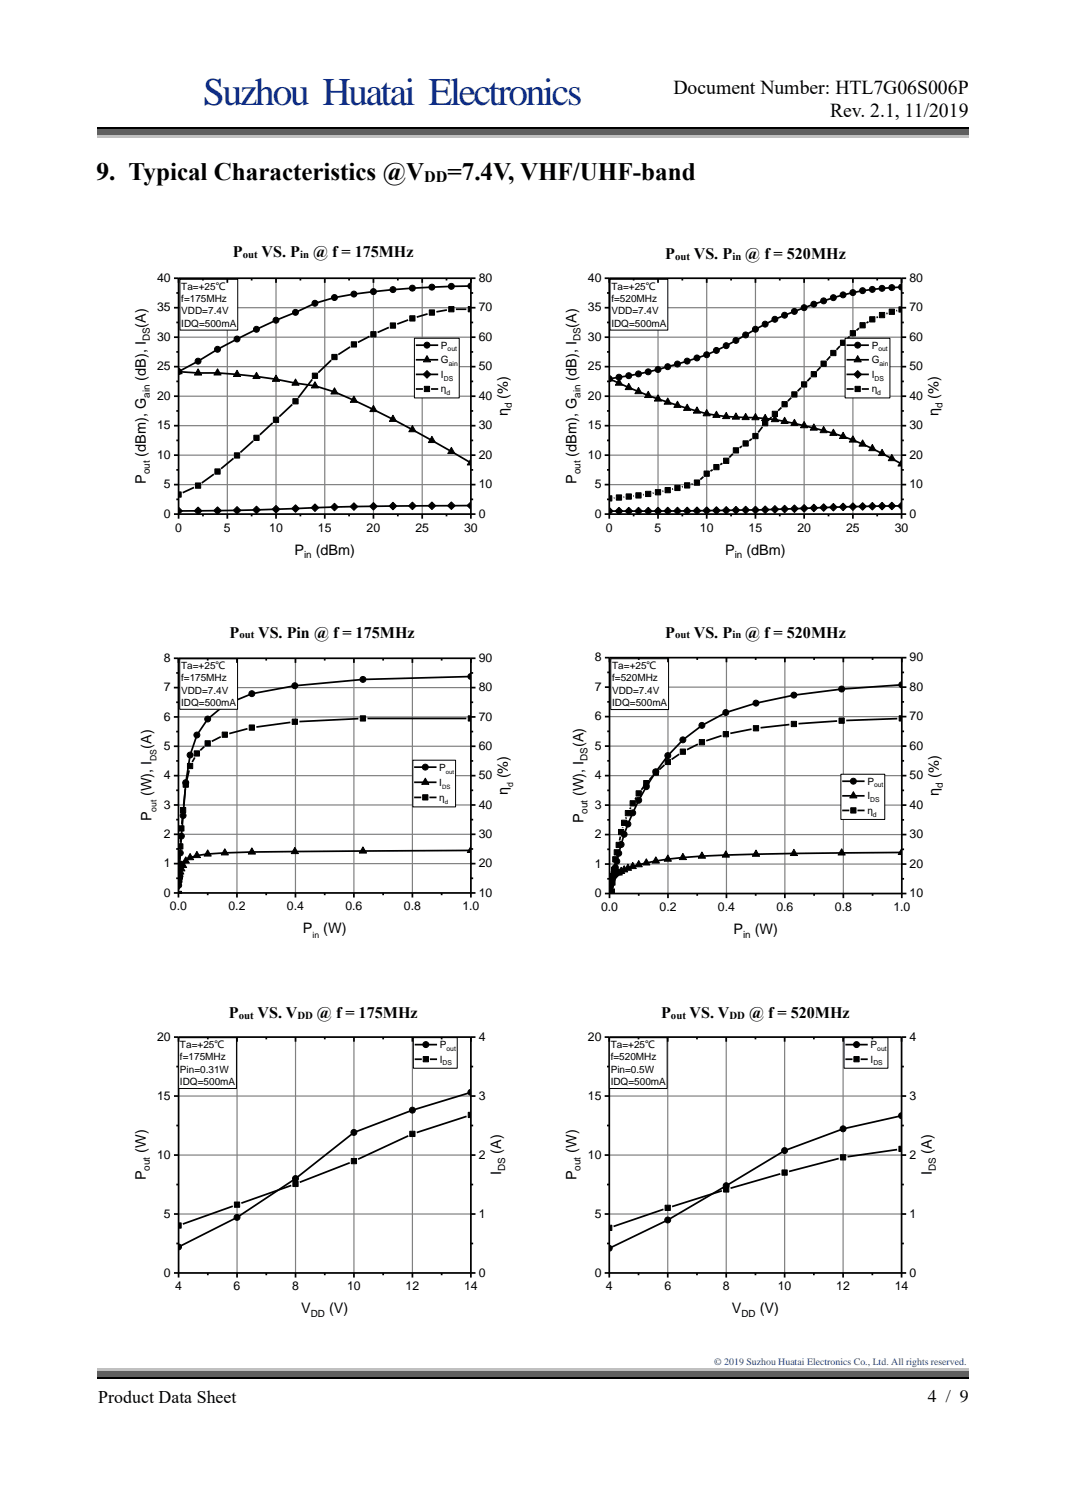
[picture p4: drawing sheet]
<svg xmlns="http://www.w3.org/2000/svg" width="210mm" height="297mm" viewBox="0 0 210 297" stroke-linecap="round" stroke-linejoin="round" font-family="sans-serif">
<defs><g id="words">
<text font-size="7.7" fill="#0f2d86" x="40.1" y="20.7">Suzhou Huatai Electronics</text>
<g font-size="5">
<text x="19" y="35.5">9. Typical Characteristics @V</text>
<text x="88.2" y="35.5">=7.4V, VHF/UHF-band</text>
</g>
<g font-size="3.9">
<text x="132.8" y="18.6">Document Number: HTL7G06S006P</text>
<text x="163.7" y="23.1">Rev. 2.1, 11/2019</text>
</g>
<g font-size="3.5">
<text x="19.4" y="276.6">Product Data Sheet</text>
<text x="183" y="276.6">4 / 9</text>
</g>
<g font-size="3.2">
<text x="83.7" y="35.8">DD</text>
<text x="45.9" y="50.8">P</text>
<text x="51.6" y="50.8">VS. P</text>
<text x="61.7" y="50.8">@ f= 175MHz</text>
<text x="131.2" y="51.1">P</text>
<text x="136.8" y="51.1">VS. P</text>
<text x="147" y="51.1">@ f= 520MHz</text>
<text x="45.3" y="125.7">P</text>
<text x="50.9" y="125.7">VS. Pin @ f = 175MHz</text>
<text x="131.2" y="125.7">P</text>
<text x="136.8" y="125.7">VS. P</text>
<text x="147" y="125.7">@ f= 520MHz</text>
<text x="45.1" y="200.8">P</text>
<text x="50.8" y="200.8">VS. V</text>
<text x="62.5" y="200.8">@ f = 175MHz</text>
<text x="130.4" y="200.8">P</text>
<text x="136" y="200.8">VS. V</text>
<text x="147.7" y="200.8">@ f = 520MHz</text>
</g>
<g font-size="2.9">
<text x="58.1" y="109.4">P</text>
<text x="62.3" y="109.4">(dBm)</text>
<text x="143" y="109.4">P</text>
<text x="147.2" y="109.4">(dBm)</text>
<text x="29.8" y="147.7" transform="rotate(-90 29.8 147.7)">(A)</text>
<text x="29.8" y="157" transform="rotate(-90 29.8 157)">(W), I</text>
<text x="100.2" y="156.8" transform="rotate(-90 100.2 156.8)">η (%)</text>
<text x="29.8" y="162" transform="rotate(-90 29.8 162)">P</text>
<text x="144.6" y="184.2">P</text>
<text x="148.8" y="184.2">(W)</text>
<text x="59.4" y="259">V</text>
<text x="64.9" y="259">(V)</text>
<text x="144.3" y="259">V</text>
<text x="149.8" y="259">(V)</text>
</g>
<g font-size="2.8">
<text x="28.7" y="64.6" transform="rotate(-90 28.7 64.6)">(A)</text>
<text x="113.7" y="64.6" transform="rotate(-90 113.7 64.6)">(A)</text>
<text x="28.7" y="75.1" transform="rotate(-90 28.7 75.1)">(dB), I</text>
<text x="113.7" y="75.1" transform="rotate(-90 113.7 75.1)">(dB), I</text>
<text x="100.2" y="82.1" transform="rotate(-90 100.2 82.1)">η (%)</text>
<text x="185.1" y="82.1" transform="rotate(-90 185.1 82.1)">η (%)</text>
<text x="28.7" y="95.4" transform="rotate(-90 28.7 95.4)">P</text>
<text x="28.7" y="90" transform="rotate(-90 28.7 90)">(dBm), G</text>
<text x="113.7" y="95.4" transform="rotate(-90 113.7 95.4)">P</text>
<text x="113.7" y="90" transform="rotate(-90 113.7 90)">(dBm), G</text>
<text x="115.1" y="147.3" transform="rotate(-90 115.1 147.3)">(A)</text>
<text x="115.1" y="157" transform="rotate(-90 115.1 157)">(W), I</text>
<text x="185.1" y="156.9" transform="rotate(-90 185.1 156.9)">η (%)</text>
<text x="115.1" y="162.4" transform="rotate(-90 115.1 162.4)">P</text>
<text x="59.7" y="184">P</text>
<text x="63.7" y="184">(W)</text>
<text x="28.7" y="227.4" transform="rotate(-90 28.7 227.4)">(W)</text>
<text x="98.8" y="227.5" transform="rotate(-90 98.8 227.5)">(A)</text>
<text x="113.7" y="227.4" transform="rotate(-90 113.7 227.4)">(W)</text>
<text x="183.8" y="227.5" transform="rotate(-90 183.8 227.5)">(A)</text>
<text x="28.7" y="232.8" transform="rotate(-90 28.7 232.8)">P</text>
<text x="98.8" y="231.8" transform="rotate(-90 98.8 231.8)">I</text>
<text x="113.7" y="232.8" transform="rotate(-90 113.7 232.8)">P</text>
<text x="183.8" y="231.8" transform="rotate(-90 183.8 231.8)">I</text>
</g>
<g font-size="2.4">
<text x="31" y="55.6">40</text>
<text x="94.4" y="55.6">80</text>
<text x="115.9" y="55.6">40</text>
<text x="179.3" y="55.6">80</text>
<text x="31" y="61.4">35</text>
<text x="94.4" y="61.4">70</text>
<text x="115.9" y="61.4">35</text>
<text x="179.3" y="61.4">70</text>
<text x="31" y="67.2">30</text>
<text x="94.4" y="67.2">60</text>
<text x="115.9" y="67.2">30</text>
<text x="179.3" y="67.2">60</text>
<text x="31" y="73">25</text>
<text x="94.4" y="73">50</text>
<text x="115.9" y="73">25</text>
<text x="179.3" y="73">50</text>
<text x="31" y="78.9">20</text>
<text x="94.4" y="78.9">40</text>
<text x="115.9" y="78.9">20</text>
<text x="179.3" y="78.9">40</text>
<text x="31" y="84.7">15</text>
<text x="94.4" y="84.7">30</text>
<text x="115.9" y="84.7">15</text>
<text x="179.3" y="84.7">30</text>
<text x="31" y="90.5">10</text>
<text x="94.4" y="90.5">20</text>
<text x="115.9" y="90.5">10</text>
<text x="179.3" y="90.5">20</text>
<text x="32.3" y="96.3">5</text>
<text x="94.4" y="96.3">10</text>
<text x="117.3" y="96.3">5</text>
<text x="179.3" y="96.3">10</text>
<text x="32.3" y="102.1">0</text>
<text x="34.5" y="104.8">0</text>
<text x="44.2" y="104.8">5</text>
<text x="53.1" y="104.8">10</text>
<text x="62.7" y="104.8">15</text>
<text x="72.3" y="104.8">20</text>
<text x="81.9" y="104.8">25</text>
<text x="91.5" y="104.8">30</text>
<text x="94.4" y="102.1">0</text>
<text x="117.3" y="102.1">0</text>
<text x="119.5" y="104.8">0</text>
<text x="129.1" y="104.8">5</text>
<text x="138" y="104.8">10</text>
<text x="147.6" y="104.8">15</text>
<text x="157.2" y="104.8">20</text>
<text x="166.8" y="104.8">25</text>
<text x="176.5" y="104.8">30</text>
<text x="179.3" y="102.1">0</text>
<text x="32.3" y="130.5">8</text>
<text x="94.4" y="130.5">90</text>
<text x="117.3" y="130.4">8</text>
<text x="179.4" y="130.4">90</text>
<text x="32.3" y="136.3">7</text>
<text x="94.4" y="136.3">80</text>
<text x="117.3" y="136.2">7</text>
<text x="179.4" y="136.2">80</text>
<text x="32.3" y="142.1">6</text>
<text x="94.4" y="142.1">70</text>
<text x="117.3" y="142.1">6</text>
<text x="179.4" y="142.1">70</text>
<text x="32.3" y="147.9">5</text>
<text x="94.4" y="147.9">60</text>
<text x="117.3" y="147.9">5</text>
<text x="179.4" y="147.9">60</text>
<text x="32.3" y="153.7">4</text>
<text x="94.4" y="153.7">50</text>
<text x="117.3" y="153.7">4</text>
<text x="179.4" y="153.7">50</text>
<text x="32.3" y="159.5">3</text>
<text x="94.4" y="159.5">40</text>
<text x="117.3" y="159.5">3</text>
<text x="179.4" y="159.5">40</text>
<text x="32.3" y="165.3">2</text>
<text x="94.4" y="165.3">30</text>
<text x="117.3" y="165.3">2</text>
<text x="179.4" y="165.3">30</text>
<text x="32.3" y="171">1</text>
<text x="94.4" y="171">20</text>
<text x="117.3" y="171.1">1</text>
<text x="179.4" y="171.1">20</text>
<text x="32.3" y="176.8">0</text>
<text x="33.5" y="179.5">0.0</text>
<text x="45.1" y="179.5">0.2</text>
<text x="56.6" y="179.5">0.4</text>
<text x="68.1" y="179.5">0.6</text>
<text x="79.7" y="179.5">0.8</text>
<text x="91.2" y="179.5">1.0</text>
<text x="94.4" y="176.8">10</text>
<text x="117.3" y="176.9">0</text>
<text x="118.5" y="179.7">0.0</text>
<text x="130.1" y="179.7">0.2</text>
<text x="141.6" y="179.7">0.4</text>
<text x="153.1" y="179.7">0.6</text>
<text x="164.6" y="179.7">0.8</text>
<text x="176.2" y="179.7">1.0</text>
<text x="179.4" y="176.9">10</text>
<text x="31" y="205.3">20</text>
<text x="94.4" y="205.3">4</text>
<text x="115.9" y="205.3">20</text>
<text x="179.3" y="205.3">4</text>
<text x="31" y="216.9">15</text>
<text x="94.4" y="216.9">3</text>
<text x="115.9" y="216.9">15</text>
<text x="179.3" y="216.9">3</text>
<text x="31" y="228.5">10</text>
<text x="94.4" y="228.5">2</text>
<text x="115.9" y="228.5">10</text>
<text x="179.3" y="228.5">2</text>
<text x="32.3" y="240.1">5</text>
<text x="94.4" y="240.1">1</text>
<text x="117.3" y="240.1">5</text>
<text x="179.3" y="240.1">1</text>
<text x="32.3" y="251.8">0</text>
<text x="94.4" y="251.8">0</text>
<text x="117.3" y="251.8">0</text>
<text x="179.3" y="251.8">0</text>
<text x="34.5" y="254.5">4</text>
<text x="46.1" y="254.5">6</text>
<text x="57.6" y="254.5">8</text>
<text x="68.5" y="254.5">10</text>
<text x="80" y="254.5">12</text>
<text x="91.5" y="254.5">14</text>
<text x="119.5" y="254.5">4</text>
<text x="131" y="254.5">6</text>
<text x="142.5" y="254.5">8</text>
<text x="153.4" y="254.5">10</text>
<text x="164.9" y="254.5">12</text>
<text x="176.5" y="254.5">14</text>
</g>
<g font-size="2.1">
<text x="47.9" y="50.9">out</text>
<text x="59.2" y="50.9">in</text>
<text x="133.1" y="51.2">out</text>
<text x="144.4" y="51.2">in</text>
<text x="47.2" y="125.9">out</text>
<text x="133.1" y="125.9">out</text>
<text x="144.4" y="125.9">in</text>
<text x="47.1" y="200.9">out</text>
<text x="58.6" y="200.9">DD</text>
<text x="132.3" y="200.9">out</text>
<text x="143.9" y="200.9">DD</text>
</g>
<g font-size="2">
<text x="35.7" y="57.1">Ta=+25℃</text>
<text x="35.7" y="59.6">f=175MHz</text>
<text x="120.6" y="57.1">Ta=+25℃</text>
<text x="120.6" y="59.6">f=520MHz</text>
<text x="35.7" y="62">VDD=7.4V</text>
<text x="35.7" y="64.4">IDQ=500mA</text>
<text x="120.6" y="62">VDD=7.4V</text>
<text x="120.6" y="64.4">IDQ=500mA</text>
<text x="87" y="68.7">P</text>
<text x="87" y="71.6">G</text>
<text x="171.9" y="68.7">P</text>
<text x="171.9" y="71.6">G</text>
<text x="87" y="74.5">I</text>
<text x="87" y="77.4">η</text>
<text x="171.9" y="74.5">I</text>
<text x="171.9" y="77.4">η</text>
<text x="35.7" y="131.9">Ta=+25℃</text>
<text x="120.7" y="132">Ta=+25℃</text>
<text x="35.7" y="134.4">f=175MHz</text>
<text x="35.7" y="136.8">VDD=7.4V</text>
<text x="120.7" y="134.4">f=520MHz</text>
<text x="120.7" y="136.8">VDD=7.4V</text>
<text x="35.7" y="139.2">IDQ=500mA</text>
<text x="120.7" y="139.3">IDQ=500mA</text>
<text x="86.6" y="152">P</text>
<text x="86.6" y="154.9">I</text>
<text x="171" y="154.7">P</text>
<text x="86.6" y="157.9">η</text>
<text x="171" y="157.6">I</text>
<text x="171" y="160.5">η</text>
<text x="35.5" y="206.7">Ta=+25℃</text>
<text x="35.5" y="209.1">f=175MHz</text>
<text x="86.7" y="206.7">P</text>
<text x="86.7" y="209.6">I</text>
<text x="120.4" y="206.7">Ta=+25℃</text>
<text x="120.4" y="209.1">f=520MHz</text>
<text x="171.7" y="206.7">P</text>
<text x="171.7" y="209.6">I</text>
<text x="35.5" y="211.6">Pin=0.31W</text>
<text x="35.5" y="214">IDQ=500mA</text>
<text x="120.4" y="211.6">Pin=0.5W</text>
<text x="120.4" y="214">IDQ=500mA</text>
</g>
<g font-size="1.9">
<text x="29.5" y="67.3" transform="rotate(-90 29.5 67.3)">DS</text>
<text x="114.4" y="67.3" transform="rotate(-90 114.4 67.3)">DS</text>
<text x="29.5" y="78.5" transform="rotate(-90 29.5 78.5)">ain</text>
<text x="100.9" y="80.5" transform="rotate(-90 100.9 80.5)">d</text>
<text x="114.4" y="78.5" transform="rotate(-90 114.4 78.5)">ain</text>
<text x="185.9" y="80.5" transform="rotate(-90 185.9 80.5)">d</text>
<text x="29.5" y="93.5" transform="rotate(-90 29.5 93.5)">out</text>
<text x="114.4" y="93.5" transform="rotate(-90 114.4 93.5)">out</text>
<text x="60" y="110.1">in</text>
<text x="144.9" y="110.1">in</text>
<text x="115.8" y="150" transform="rotate(-90 115.8 150)">DS</text>
<text x="185.9" y="155.3" transform="rotate(-90 185.9 155.3)">d</text>
<text x="115.8" y="160.5" transform="rotate(-90 115.8 160.5)">out</text>
<text x="146.5" y="185">in</text>
<text x="29.5" y="230.9" transform="rotate(-90 29.5 230.9)">out</text>
<text x="99.6" y="231" transform="rotate(-90 99.6 231)">DS</text>
<text x="114.4" y="230.9" transform="rotate(-90 114.4 230.9)">out</text>
<text x="184.5" y="231" transform="rotate(-90 184.5 231)">DS</text>
<text x="61.3" y="259.8">DD</text>
<text x="146.2" y="259.8">DD</text>
</g>
<text font-size="1.9" fill="#1f4e79" x="140.8" y="269.1">© 2019 Suzhou Huatai Electronics Co., Ltd. All rights reserved.</text>
<g font-size="1.7">
<text x="30.8" y="150.1" transform="rotate(-90 30.8 150.1)">DS</text>
<text x="101.2" y="155.2" transform="rotate(-90 101.2 155.2)">d</text>
<text x="30.8" y="160.1" transform="rotate(-90 30.8 160.1)">out</text>
<text x="61.6" y="185">in</text>
</g>
<g font-size="1.3">
<text x="88.3" y="69.3">out</text>
<text x="173.2" y="69.3">out</text>
<text x="87.5" y="75">DS</text>
<text x="88.1" y="77.9">d</text>
<text x="88.5" y="72.2">ain</text>
<text x="172.4" y="75">DS</text>
<text x="173" y="77.9">d</text>
<text x="173.4" y="72.2">ain</text>
<text x="172.4" y="155.3">out</text>
<text x="171.6" y="158.2">DS</text>
<text x="172.1" y="161">d</text>
<text x="88.1" y="207.2">out</text>
<text x="173" y="207.2">out</text>
<text x="87.3" y="210.1">DS</text>
<text x="172.2" y="210.1">DS</text>
</g>
<g font-size="1.2">
<text x="87.2" y="155.6">DS</text>
<text x="87.9" y="152.7">out</text>
<text x="87.7" y="158.6">d</text>
</g>
</g></defs>
<path d="M35.2 135.6h57.7M46.7 129.8v46.3M58.3 129.8v46.3M69.8 129.8v46.3M81.3 129.8v46.3M35.2 158.8h57.7M35.2 153h57.7M35.2 147.2h57.7M35.2 141.4h57.7M35.2 170.3h57.7M35.2 164.5h57.7" fill="none" stroke="#808080" stroke-width=".24"/>
<g fill="none" stroke="#000" stroke-width=".34">
<path d="M34.3 129.8h.9v47.2M34.3 135.6h.9M34.7 138.5h.5M34.7 132.7h.5M92.9 133.4l-21.3 .6-13.5 1.2-8.4 1.6-5.4 2.2-3.3 2.8-2.2 3.2-1.3 3.9-.9 5.5-.8 10.5-.6 9.7M34.3 158.8h.9M34.3 153h.9M34.3 147.2h.9M34.3 141.4h.9M34.7 155.9h.5M34.7 150.1h.5M34.7 144.3h.5"/>
<path d="M36.5 155.6l-.3 3.3M37.3 151.9l-.5 2M38.4 149.4l-.5 .9M40.3 147.2l-.8 .8M43.5 145.3l-1.7 .9M48.8 143.7l-3.6 1M57.3 142.5l-6.7 .9M70.7 141.7l-11.7 .6M72.5 141.7h19.5M34.3 176.1h58.6v.9M34.3 170.3h.9M34.3 164.5h.9"/>
<path d="M34.7 173.2h.5M34.7 167.4h.5M34.7 161.6h.5M35.3 174.4v1M35.4 171.3v1.4M35.5 167.8v1.7M35.7 164.3l-.1 1.7M36 160.7l-.2 1.8M41 176.1v.5M46.7 176.1v.9M52.5 176.1v.5M58.3 176.1v.9"/>
<path d="M64 176.1v.5M69.8 176.1v.9M75.6 176.1v.5M81.3 176.1v.9M87.1 176.1v.5M92.9 167.7l-43.2 .3-5.4 .2-5.5 .5a3.5 3.5 0 0 0-3 2.7l-.6 1.6"/>
</g>
<g fill="#000" stroke="#000" stroke-width=".2">
<path d="M35.2 172.2l.7 1.2h-.8zM35.3 172.1l.7 1.2h-.9zM35.3 171.9l.7 1.2h-.9zM35.4 171.6l.7 1.2h-1zM35.6 171.2l.7 1.2h-1.2zM35.8 170.5l.7 1.3h-1.4zM36.1 169.9l.7 1.2h-1.4zM36.6 169l.7 1.2h-1.4zM37.5 168.3l.7 1.3h-1.4zM38.8 167.9l.7 1.2h-1.4zM41 167.6l.7 1.2h-1.5zM44.3 167.4l.7 1.2h-1.4z"/>
<path d="M49.7 167.2l.7 1.2h-1.4zM58.1 167.1l.7 1.2h-1.4zM71.6 167l.7 1.2h-1.4zM92.9 166.9v1.2h-.7z"/>
<path d="M92.4 133l.5-.1-.1 1.1a.58 .58 0 0 1-.5-.4 .58 .58 0 0 1 .1-.6z" fill-rule="evenodd"/>
<path d="M36.1 154.2h1v1.1h-1z" fill-rule="evenodd"/>
<path d="M37 150.6h1v1h-1z" fill-rule="evenodd"/>
<path d="M38.3 148.1h1v1h-1z" fill-rule="evenodd"/>
<path d="M40.4 146.1h1.1v1h-1.1z" fill-rule="evenodd"/>
<path d="M43.8 144.4h1v1h-1z" fill-rule="evenodd"/>
<path d="M49.1 143h1.1v1h-1.1z" fill-rule="evenodd"/>
<path d="M57.6 141.8h1.1v1.1h-1.1z" fill-rule="evenodd"/>
<path d="M71 141.2h1.1v1h-1.1z" fill-rule="evenodd"/>
<path d="M92.3 141.2h.6v1h-.6z" fill-rule="evenodd"/>
<path d="M35.1 174.1a.55 .55 0 0 1 .7 .5 .55 .55 0 0 1-.7 .5z" fill-rule="evenodd"/>
<path d="M35.1 173.3a.56 .56 0 0 1 .8 .5 .56 .56 0 0 1-.8 .6z" fill-rule="evenodd"/>
<path d="M35.1 172a.57 .57 0 0 1 .8 .5 .57 .57 0 0 1-.8 .5z" fill-rule="evenodd"/>
<path d="M35.2 170.2a.55 .55 0 0 1 .8 .5 .55 .55 0 0 1-.9 .4z" fill-rule="evenodd"/>
<path d="M35.1 167.8a.58 .58 0 0 1 .9 0 .58 .58 0 0 1 0 .8 .58 .58 0 0 1-.9 0z" fill-rule="evenodd"/>
<path d="M35.1 175.8h.7v.4h-.7z" fill-rule="evenodd"/>
<path d="M35.1 173h.7v1.1h-.7z" fill-rule="evenodd"/>
<path d="M35.1 169.9h.8v1h-.8z" fill-rule="evenodd"/>
<path d="M35.1 166.4h1v1h-1z" fill-rule="evenodd"/>
<path d="M35.2 162.9h1.1v1h-1.1z" fill-rule="evenodd"/>
<path d="M35.6 159.2h1v1.1h-1z" fill-rule="evenodd"/>
<circle cx="44.3" cy="139" r=".58"/>
<circle cx="49.7" cy="136.8" r=".58"/>
<circle cx="58.1" cy="135.2" r=".58"/>
<circle cx="71.6" cy="134" r=".58"/>
<circle cx="36.6" cy="154.4" r=".58"/>
<circle cx="37.5" cy="148.9" r=".58"/>
<circle cx="38.8" cy="145" r=".58"/>
<circle cx="41" cy="141.8" r=".58"/>
<circle cx="35.8" cy="164.9" r=".58"/>
<circle cx="36.1" cy="160.8" r=".58"/>
</g>
<g fill="#fff" stroke="#000" stroke-width=".2">
<path d="M35.4 129.9h11.4v10h-11.4z" fill-rule="evenodd"/>
<path d="M81.4 149.9h8.4v9.2h-8.4z" fill-rule="evenodd"/>
</g>
<g fill="none" stroke="#000" stroke-width=".34">
<path d="M34.3 54.9h.9v47.4M34.8 57.8h.4M92.9 56.4l-3.9 .1a146.8 146.8 0 0 0-23 2.2l-3.9 1.1-3.8 1.8a119.4 119.4 0 0 0-19.2 9.6l-3.9 2.1 3.9 .3a86.1 86.1 0 0 1 19.2 2l3.8 .5 3.9 1.2a212.7 212.7 0 0 1 26.9 14M34.3 78.1h.9M34.3 72.3h.9M34.3 66.5h.9M34.3 60.7h.9M34.8 75.2h.4M34.8 69.4h.4M34.8 63.6h.4M57.6 79.8l-2.5 2.4M61.6 74.8l-2.8 3.6"/>
<path d="M65.3 71l-2.5 2.5M69 68.4l-2.3 1.5M72.9 66.3l-2.3 1.2M76.7 64.6l-2.2 1M80.5 63.1l-2.2 .8M84.3 61.9l-2.1 .6M88.1 61.1l-2 .4M89.9 61h2.1M34.3 95.6h.9M34.3 89.8h.9M34.3 84h.9M34.8 98.5h.4"/>
<path d="M34.8 92.7h.4M34.8 86.9h.4M34.8 81h.4M38.3 96.1l-2.3 1.1M42.2 93.5l-2.4 1.7M46.1 90.4l-2.5 2M49.9 87l-2.5 2.2M53.8 83.4l-2.6 2.4M92.9 99.7h-3.9a896 896 0 0 0-42.3 1l-11.5 .1M34.3 101.4h58.6v.9M40 101.4v.4M44.8 101.4v.9"/>
<path d="M49.6 101.4v.4M54.4 101.4v.9M59.2 101.4v.4M64 101.4v.9M68.8 101.4v.4M73.6 101.4v.9M78.5 101.4v.4M83.3 101.4v.9M88.1 101.4v.4M41 129.8v.5M46.7 129.8v.9M52.5 129.8v.5"/>
<path d="M58.3 129.8v.9M64 129.8v.5M69.8 129.8v.9M75.6 129.8v.5M81.3 129.8v.9M87.1 129.8v.5M92.9 129.8v46.3h.9M92.9 138.5h.4M92.9 132.7h.4M92.9 135.6h.9M93.8 129.8h-58.6v.9M81.7 151.3h4.4"/>
<path d="M81.7 154.3h4.4M81.7 157.3h1.4M84.7 157.3h1.4M92.9 155.9h.4M92.9 150.1h.4M92.9 144.3h.4M92.9 158.8h.9M92.9 153h.9M92.9 147.2h.9M92.9 141.4h.9M92.9 173.2h.4M92.9 167.4h.4"/>
<path d="M92.9 161.6h.4M92.9 170.3h.9M92.9 164.5h.9"/>
</g>
<g fill="#000" stroke="#000" stroke-width=".2">
<path d="M35.2 72.5l.7 1.2h-.7zM39.1 72.7l.7 1.3h-1.4zM42.9 72.7l.7 1.3h-1.4zM46.7 73l.7 1.2h-1.4zM50.6 73.4l.7 1.3h-1.4zM54.4 74l.7 1.2h-1.4zM58.3 74.7l.7 1.3h-1.4zM62.1 75.3l.7 1.2h-1.4zM66 76.5l.7 1.2h-1.4zM69.8 78.1l.7 1.2h-1.4zM73.6 80l.7 1.2h-1.4zM77.5 81.9l.7 1.2h-1.4z"/>
<path d="M81.3 83.9l.7 1.2h-1.4zM85.2 86.1l.7 1.2h-1.4zM89 88.2l.7 1.2h-1.4zM92.9 90.5v1.2h-.8zM83.9 153.5l.7 1.2h-1.4z"/>
<path d="M92.4 56l.5-.1-.1 1.1a.59 .59 0 0 1-.5-.4 .59 .59 0 0 1 .1-.6z" fill-rule="evenodd"/>
<path d="M35.2 72.7a.56 .56 0 0 1 .6 .6 .56 .56 0 0 1-.6 .5z" fill-rule="evenodd"/>
<path d="M57.8 78.6h1v1.1h-1z" fill-rule="evenodd"/>
<path d="M61.6 73.6h1v1h-1z" fill-rule="evenodd"/>
<path d="M65.4 69.9h1.1v1h-1.1z" fill-rule="evenodd"/>
<path d="M69.3 67.4h1v1h-1z" fill-rule="evenodd"/>
<path d="M73.1 65.4h1.1v1h-1.1z" fill-rule="evenodd"/>
<path d="M77 63.7h1v1h-1z" fill-rule="evenodd"/>
<path d="M80.8 62.3h1v1h-1z" fill-rule="evenodd"/>
<path d="M84.7 61.1h1v1.1h-1z" fill-rule="evenodd"/>
<path d="M88.5 60.5h1v1h-1z" fill-rule="evenodd"/>
<path d="M92.3 60.5h.6v1h-.6z" fill-rule="evenodd"/>
<path d="M35.2 97h.5v1.1h-.5z" fill-rule="evenodd"/>
<path d="M38.5 95.2h1.1v1.1h-1.1z" fill-rule="evenodd"/>
<path d="M42.4 92.5h1v1h-1z" fill-rule="evenodd"/>
<path d="M46.2 89.3h1.1v1h-1.1z" fill-rule="evenodd"/>
<path d="M50.1 85.8h1v1.1h-1z" fill-rule="evenodd"/>
<path d="M53.9 82.3h1v1h-1z" fill-rule="evenodd"/>
<path d="M66 99.2l.7 .8-.7 .7-.8-.7z" fill-rule="evenodd"/>
<path d="M69.8 99.2l.7 .7-.7 .8-.8-.8z" fill-rule="evenodd"/>
<path d="M73.6 99.1l.8 .8-.8 .7-.7-.7z" fill-rule="evenodd"/>
<path d="M77.5 99l.7 .8-.7 .7-.8-.7z" fill-rule="evenodd"/>
<path d="M81.3 99l.8 .8-.8 .7-.7-.7z" fill-rule="evenodd"/>
<path d="M85.2 99l.7 .7-.7 .8-.8-.8z" fill-rule="evenodd"/>
<path d="M89 99l.8 .7-.8 .8-.7-.8z" fill-rule="evenodd"/>
<path d="M92.9 99v1.5l-.8-.8z" fill-rule="evenodd"/>
<path d="M35.2 100l.8 .8-.8 .7z" fill-rule="evenodd"/>
<path d="M39.1 100l.7 .7-.7 .8-.8-.8z" fill-rule="evenodd"/>
<path d="M42.9 100l.7 .7-.7 .8-.7-.8z" fill-rule="evenodd"/>
<path d="M46.7 99.9l.8 .8-.8 .7-.7-.7z" fill-rule="evenodd"/>
<path d="M50.6 99.8l.7 .8-.7 .7-.8-.7z" fill-rule="evenodd"/>
<path d="M54.4 99.7l.8 .7-.8 .8-.7-.8z" fill-rule="evenodd"/>
<path d="M58.3 99.5l.7 .8-.7 .7-.8-.7z" fill-rule="evenodd"/>
<path d="M62.1 99.4l.8 .7-.8 .8-.7-.8z" fill-rule="evenodd"/>
<path d="M83.3 156.7h1.1v1.1h-1.1z" fill-rule="evenodd"/>
<circle cx="62.1" cy="59.8" r=".58"/>
<circle cx="66" cy="58.7" r=".58"/>
<circle cx="69.8" cy="58" r=".58"/>
<circle cx="73.6" cy="57.5" r=".58"/>
<circle cx="77.5" cy="57.1" r=".58"/>
<circle cx="81.3" cy="56.8" r=".58"/>
<circle cx="85.2" cy="56.6" r=".58"/>
<circle cx="89" cy="56.5" r=".58"/>
<circle cx="39.1" cy="71.2" r=".58"/>
<circle cx="42.9" cy="68.9" r=".58"/>
<circle cx="46.7" cy="66.9" r=".58"/>
<circle cx="50.6" cy="64.9" r=".58"/>
<circle cx="54.4" cy="63.2" r=".58"/>
<circle cx="58.3" cy="61.6" r=".58"/>
<circle cx="83.9" cy="151.3" r=".58"/>
</g>
<path d="M44.8 54.9v46.5M54.4 54.9v46.5M64 54.9v46.5M73.6 54.9v46.5M83.3 54.9v46.5M35.2 78.1h57.7M35.2 72.3h57.7M35.2 66.5h57.7M35.2 60.7h57.7M35.2 95.6h57.7M35.2 89.8h57.7M35.2 84h57.7" fill="none" stroke="#808080" stroke-width=".24"/>
<g fill="#fff" stroke="#000" stroke-width=".2">
<path d="M35.5 55.1h11.4v10h-11.4z" fill-rule="evenodd"/>
<path d="M81.7 66.7h8.9v11.8h-8.9z" fill-rule="evenodd"/>
</g>
<g fill="none" stroke="#000" stroke-width=".34">
<path d="M40 54.9v.4M44.8 54.9v.9M49.6 54.9v.4M54.4 54.9v.9M59.2 54.9v.4M64 54.9v.9M68.8 54.9v.4M73.6 54.9v.9M78.5 54.9v.4M83.3 54.9v.9M88.1 54.9v.4M92.9 54.9v46.5h.9"/>
<path d="M92.9 57.8h.4M93.8 54.9h-58.6v.9M119.2 54.9h.9v47.4M119.7 57.8h.4M177.8 56.6a52.9 52.9 0 0 0-19.2 4.1l-1.9 .7a66.5 66.5 0 0 0-11.6 5.7 41.9 41.9 0 0 1-11.5 4.7l-5.8 1.5-7.7 1.4a103.3 103.3 0 0 0 19.3 6.9 46.6 46.6 0 0 0 9.6 .8 79.1 79.1 0 0 1 17.3 3.7 72.7 72.7 0 0 1 11.5 5.4M82 68.1h4.4M82 71h4.4M82 73.8h4.4M82 76.7h1.4M85 76.7h1.4M92.9 75.2h.4M92.9 69.4h.4"/>
<path d="M92.9 63.6h.4M92.9 78.1h.9M92.9 72.3h.9M92.9 66.5h.9M92.9 60.7h.9M119.2 78.1h.9M119.2 72.3h.9M119.2 66.5h.9M119.2 60.7h.9M119.7 75.2h.4M119.7 69.4h.4M119.7 63.6h.4"/>
<path d="M156 78.4l-.6 .7M158 76.5l-.7 .7M159.9 74.5l-.7 .7M161.8 72.4l-.7 .8M163.7 70.3l-.7 .8M165.6 68.2l-.6 .8M167.5 66.4l-.6 .6M169.4 64.7l-.5 .5M171.3 63.4l-.4 .3M173.1 62.5l-.3 .1M175 61.8l-.2 .1M176.9 61.2l-.2 .1"/>
<path d="M92.9 98.5h.4M92.9 92.7h.4M92.9 86.9h.4M92.9 81h.4M92.9 95.6h.9M92.9 89.8h.9M92.9 84h.9M119.2 95.6h.9M119.2 89.8h.9M119.2 84h.9M119.7 98.5h.4M119.7 92.7h.4"/>
<path d="M119.7 86.9h.4M119.7 81h.4M121.2 98.2h-.2M123.1 98h-.1M125 97.8h-.1M127 97.6h-.2M128.9 97.2l-.2 .1M130.8 96.9h-.2M132.7 96.4l-.2 .1M134.6 96h-.1M136.6 95.4l-.2 .1M138.7 94l-.6 .6"/>
<path d="M140.5 92.6l-.4 .3M142.5 91.4l-.5 .2M144.5 89.5l-.7 .7M146.3 88l-.5 .3M148.3 86.5l-.5 .4M150.4 84.2l-.9 1.1M152.2 82.3l-.7 .5M154.1 80.4l-.7 .6M177.8 99.8l-11.5 .2a986.2 986.2 0 0 1-46.2 .8M119.2 101.4h58.6v.9M125 101.4v.4M129.8 101.4v.9"/>
<path d="M134.6 101.4v.4M139.4 101.4v.9M144.2 101.4v.4M149 101.4v.9M153.8 101.4v.4M158.6 101.4v.9M163.4 101.4v.4M168.2 101.4v.9M173 101.4v.4"/>
</g>
<g fill="#000" stroke="#000" stroke-width=".2">
<path d="M84.2 70.1l.7 1.3h-1.4zM120.1 73.9l.7 1.2h-.7zM122.1 74.7l.7 1.3h-1.4zM124 75.6l.7 1.2h-1.4zM125.9 76.4l.7 1.2h-1.4zM127.8 77.2l.7 1.2h-1.4zM129.8 77.9l.7 1.2h-1.4zM131.7 78.5l.7 1.2h-1.4zM133.6 79.1l.7 1.2h-1.4zM135.5 79.7l.7 1.2h-1.4zM137.4 80.3l.7 1.2h-1.4zM139.4 80.8l.7 1.2h-1.4z"/>
<path d="M141.3 81.1l.7 1.2h-1.4zM143.2 81.3l.7 1.3h-1.4zM145.1 81.4l.7 1.3h-1.4zM147 81.5l.7 1.3h-1.4zM149 81.6l.7 1.2h-1.4zM150.9 81.7l.7 1.3h-1.4zM152.8 81.9l.7 1.3h-1.4zM154.7 82.3l.7 1.2h-1.4zM156.7 82.7l.7 1.2h-1.5zM158.6 83.1l.7 1.3h-1.4zM160.5 83.6l.7 1.2h-1.4zM162.4 84.1l.7 1.2h-1.4z"/>
<path d="M164.3 84.6l.7 1.3h-1.4zM166.3 85.3l.7 1.2h-1.5zM168.2 86l.7 1.2h-1.4zM170.1 86.8l.7 1.2h-1.4zM172 87.7l.7 1.2h-1.4zM173.9 88.6l.7 1.2h-1.4zM175.9 89.6l.7 1.3h-1.4zM177.8 90.7l.1 1.2h-.8z"/>
<path d="M177.4 56.2l.5-.1-.1 1.1a.59 .59 0 0 1-.6-.4 .59 .59 0 0 1 .2-.6z" fill-rule="evenodd"/>
<path d="M84.2 73.1l.8 .7-.8 .8-.7-.8z" fill-rule="evenodd"/>
<path d="M83.7 76.2h1v1h-1z" fill-rule="evenodd"/>
<path d="M120.1 74.1a.56 .56 0 0 1 .6 .6 .56 .56 0 0 1-.6 .5z" fill-rule="evenodd"/>
<path d="M156.1 77.3h1.1v1h-1.1z" fill-rule="evenodd"/>
<path d="M158.1 75.3h1v1h-1z" fill-rule="evenodd"/>
<path d="M160 73.3h1v1h-1z" fill-rule="evenodd"/>
<path d="M161.9 71.2h1v1h-1z" fill-rule="evenodd"/>
<path d="M163.8 69.1h1.1v1h-1.1z" fill-rule="evenodd"/>
<path d="M165.7 67.1h1.1v1h-1.1z" fill-rule="evenodd"/>
<path d="M167.7 65.2h1v1h-1z" fill-rule="evenodd"/>
<path d="M169.6 63.6h1v1.1h-1z" fill-rule="evenodd"/>
<path d="M171.5 62.5h1v1h-1z" fill-rule="evenodd"/>
<path d="M173.4 61.6h1.1v1.1h-1.1z" fill-rule="evenodd"/>
<path d="M175.3 61h1.1v1h-1.1z" fill-rule="evenodd"/>
<path d="M177.3 60.5h.6v1.1h-.6z" fill-rule="evenodd"/>
<path d="M120.1 97.8h.6v1h-.6z" fill-rule="evenodd"/>
<path d="M121.5 97.6h1.1v1h-1.1z" fill-rule="evenodd"/>
<path d="M123.5 97.4h1v1h-1z" fill-rule="evenodd"/>
<path d="M125.4 97.2h1v1h-1z" fill-rule="evenodd"/>
<path d="M127.3 96.9h1v1h-1z" fill-rule="evenodd"/>
<path d="M129.2 96.6h1.1v1h-1.1z" fill-rule="evenodd"/>
<path d="M131.2 96.1h1v1.1h-1z" fill-rule="evenodd"/>
<path d="M133.1 95.7h1v1h-1z" fill-rule="evenodd"/>
<path d="M135 95.2h1v1h-1z" fill-rule="evenodd"/>
<path d="M136.9 94.7h1.1v1h-1.1z" fill-rule="evenodd"/>
<path d="M138.8 92.9h1.1v1h-1.1z" fill-rule="evenodd"/>
<path d="M140.8 91.6h1v1h-1z" fill-rule="evenodd"/>
<path d="M142.7 90.4h1v1h-1z" fill-rule="evenodd"/>
<path d="M144.6 88.3h1v1h-1z" fill-rule="evenodd"/>
<path d="M146.5 86.9h1.1v1.1h-1.1z" fill-rule="evenodd"/>
<path d="M148.4 85.5h1.1v1h-1.1z" fill-rule="evenodd"/>
<path d="M150.4 82.9h1v1.1h-1z" fill-rule="evenodd"/>
<path d="M152.3 81.1h1v1h-1z" fill-rule="evenodd"/>
<path d="M154.2 79.2h1v1h-1z" fill-rule="evenodd"/>
<path d="M166.3 99.2l.7 .8-.7 .7-.8-.7z" fill-rule="evenodd"/>
<path d="M168.2 99.2l.7 .7-.7 .8-.8-.8z" fill-rule="evenodd"/>
<path d="M170.1 99.1l.8 .8-.8 .7-.7-.7z" fill-rule="evenodd"/>
<path d="M172 99.1l.8 .7-.8 .8-.7-.8z" fill-rule="evenodd"/>
<path d="M173.9 99.1l.8 .7-.8 .8-.7-.8z" fill-rule="evenodd"/>
<path d="M175.9 99l.7 .8-.7 .7-.8-.7z" fill-rule="evenodd"/>
<path d="M177.8 99v1.5l-.8-.7z" fill-rule="evenodd"/>
<path d="M120.1 100l.8 .8-.8 .7z" fill-rule="evenodd"/>
<path d="M122.1 100l.7 .8-.7 .7-.8-.7z" fill-rule="evenodd"/>
<path d="M124 100l.7 .8-.7 .7-.8-.7z" fill-rule="evenodd"/>
<path d="M125.9 100l.8 .8-.8 .7-.7-.7z" fill-rule="evenodd"/>
<path d="M127.8 100l.8 .8-.8 .7-.7-.7z" fill-rule="evenodd"/>
<path d="M129.8 100l.7 .8-.7 .7-.8-.7z" fill-rule="evenodd"/>
<path d="M131.7 100l.7 .8-.7 .7-.8-.7z" fill-rule="evenodd"/>
<path d="M133.6 100l.7 .8-.7 .7-.8-.7z" fill-rule="evenodd"/>
<path d="M135.5 100l.8 .8-.8 .7-.7-.7z" fill-rule="evenodd"/>
<path d="M137.4 100l.8 .7-.8 .8-.7-.8z" fill-rule="evenodd"/>
<path d="M139.4 100l.7 .7-.7 .8-.8-.8z" fill-rule="evenodd"/>
<path d="M141.3 99.9l.7 .8-.7 .7-.8-.7z" fill-rule="evenodd"/>
<path d="M143.2 99.9l.8 .8-.8 .7-.7-.7z" fill-rule="evenodd"/>
<path d="M145.1 99.9l.8 .7-.8 .8-.7-.8z" fill-rule="evenodd"/>
<path d="M147 99.8l.8 .8-.8 .7-.7-.7z" fill-rule="evenodd"/>
<path d="M149 99.8l.7 .8-.7 .7-.8-.7z" fill-rule="evenodd"/>
<path d="M150.9 99.8l.7 .7-.7 .8-.8-.8z" fill-rule="evenodd"/>
<path d="M152.8 99.7l.8 .8-.8 .7-.7-.7z" fill-rule="evenodd"/>
<path d="M154.7 99.6l.8 .8-.8 .7-.7-.7z" fill-rule="evenodd"/>
<path d="M156.7 99.6l.7 .7-.7 .8-.8-.8z" fill-rule="evenodd"/>
<path d="M158.6 99.5l.7 .8-.7 .7-.8-.7z" fill-rule="evenodd"/>
<path d="M160.5 99.4l.7 .8-.7 .7-.8-.7z" fill-rule="evenodd"/>
<path d="M162.4 99.4l.8 .7-.8 .8-.7-.8z" fill-rule="evenodd"/>
<path d="M164.3 99.3l.8 .7-.8 .8-.7-.8z" fill-rule="evenodd"/>
<circle cx="160.5" cy="60" r=".58"/>
<circle cx="162.4" cy="59.3" r=".58"/>
<circle cx="164.3" cy="58.7" r=".58"/>
<circle cx="166.3" cy="58.2" r=".58"/>
<circle cx="168.2" cy="57.7" r=".58"/>
<circle cx="170.1" cy="57.3" r=".58"/>
<circle cx="172" cy="57.1" r=".58"/>
<circle cx="173.9" cy="56.9" r=".58"/>
<circle cx="175.9" cy="56.7" r=".58"/>
<circle cx="84.2" cy="68.1" r=".58"/>
<circle cx="122.1" cy="74.4" r=".58"/>
<circle cx="124" cy="74.1" r=".58"/>
<circle cx="125.9" cy="73.7" r=".58"/>
<circle cx="127.8" cy="73.3" r=".58"/>
<circle cx="129.8" cy="72.9" r=".58"/>
<circle cx="131.7" cy="72.3" r=".58"/>
<circle cx="133.6" cy="71.8" r=".58"/>
<circle cx="135.5" cy="71.2" r=".58"/>
<circle cx="137.4" cy="70.6" r=".58"/>
<circle cx="139.4" cy="70" r=".58"/>
<circle cx="141.3" cy="69.1" r=".58"/>
<circle cx="143.2" cy="68.2" r=".58"/>
<circle cx="145.1" cy="67.1" r=".58"/>
<circle cx="147" cy="66.1" r=".58"/>
<circle cx="149" cy="64.9" r=".58"/>
<circle cx="150.9" cy="63.9" r=".58"/>
<circle cx="152.8" cy="63" r=".58"/>
<circle cx="154.7" cy="62.2" r=".58"/>
<circle cx="156.7" cy="61.4" r=".58"/>
<circle cx="158.6" cy="60.7" r=".58"/>
</g>
<path d="M129.8 54.9v46.5M139.4 54.9v46.5M149 54.9v46.5M158.6 54.9v46.5M168.2 54.9v46.5M120.1 78.1h57.7M120.1 72.3h57.7M120.1 66.5h57.7M120.1 60.7h57.7M120.1 95.6h57.7M120.1 89.8h57.7M120.1 84h57.7" fill="none" stroke="#808080" stroke-width=".24"/>
<g fill="#fff" stroke="#000" stroke-width=".2">
<path d="M120.3 55.1h11.4v10h-11.4z" fill-rule="evenodd"/>
<path d="M166.7 66.7h8.8v11.8h-8.8z" fill-rule="evenodd"/>
</g>
<g fill="none" stroke="#000" stroke-width=".34">
<path d="M125 54.9v.4M129.8 54.9v.9M134.6 54.9v.4M139.4 54.9v.9M144.2 54.9v.4M149 54.9v.9M153.8 54.9v.4M158.6 54.9v.9M163.4 54.9v.4M168.2 54.9v.9M173 54.9v.4M177.8 54.9v46.5h.9"/>
<path d="M177.8 57.8h.4M178.7 54.9h-58.6v.9M166.9 68.1h4.4M166.9 71h4.4M166.9 73.8h4.4M166.9 76.7h1.4M169.9 76.7h1.4M177.8 75.2h.4M177.8 69.4h.4M177.8 63.6h.4M177.8 78.1h.9M177.8 72.3h.9"/>
<path d="M177.8 66.5h.9M177.8 60.7h.9M177.8 98.5h.4M177.8 92.7h.4M177.8 86.9h.4M177.8 81h.4M177.8 95.6h.9M177.8 89.8h.9M177.8 84h.9M119.3 129.7h.9v47.4M119.3 135.5h.9M119.7 138.4h.5"/>
<path d="M119.7 132.6h.5M177.8 135.1l-11.8 .8-9.4 1.2-7.5 1.6-6 1.8a30.5 30.5 0 0 0-13.8 11.7 50.9 50.9 0 0 0-8.2 19.9l-.9 3M119.3 158.8h.9M119.3 153h.9M119.3 147.1h.9M119.3 141.3h.9M119.7 155.9h.5M119.7 150h.5M119.7 144.2h.5M124.4 159.2l-.2 .4M125.5 157.2l-.3 .5M126.9 155.2l-.4 .6"/>
<path d="M128.7 153l-.6 .8M131 150.9l-1 .9M133.9 148.7l-1.5 1.1M137.6 146.8l-2.1 1.1M142.3 145.1l-3 1M148.2 143.8l-4.2 .8M155.7 142.9l-5.7 .6M165.1 142.2l-7.6 .5M176.9 141.7l-10 .4M119.3 176.2h58.5v.9M119.3 170.4h.9M119.3 164.6h.9"/>
<path d="M119.7 173.3h.5M119.7 167.5h.5M119.7 161.7h.5M121.2 170.4v.2M122.3 165l-.1 .8M122.8 163.1v.2M123.5 161.2l-.1 .3M126 176.2v.5M131.7 176.2v.9M137.5 176.2v.5M143.3 176.2v.9M149 176.2v.5"/>
<path d="M154.8 176.2v.9M160.5 176.2v.5M166.3 176.2v.9M172.1 176.2v.5M177.8 168.1l-21.2 .2a267.7 267.7 0 0 0-24.9 1.1 27.8 27.8 0 0 0-9.2 2.5l-.5 .3-.4-.1-.3 .2-1.1 1"/>
</g>
<g fill="#000" stroke="#000" stroke-width=".2">
<path d="M169.1 70.1l.7 1.3h-1.4zM120.2 172.5l.7 1.2h-.8zM120.3 172.5l.7 1.2h-.9zM120.3 172.4l.7 1.3h-.9zM120.3 172.4l.7 1.2h-.9zM120.4 172.4l.7 1.2h-1zM120.4 172.3l.7 1.3h-1zM120.5 172.3l.7 1.2h-1.1zM120.6 172.2l.7 1.2h-1.2zM120.7 172.1l.6 1.3h-1.2zM120.8 172l.7 1.2h-1.4zM120.9 171.9l.7 1.2h-1.4z"/>
<path d="M121.1 171.7l.7 1.2h-1.4zM121.3 171.5l.7 1.2h-1.4zM121.6 171.3l.7 1.3h-1.4zM122 171.3l.7 1.3h-1.4zM122.5 171l.7 1.3h-1.4zM123.1 170.7l.7 1.3h-1.4zM123.8 170.4l.7 1.2h-1.4zM124.8 170.1l.7 1.2h-1.4zM126 169.7l.7 1.2h-1.5zM127.5 169.4l.7 1.2h-1.5zM129.3 169l.7 1.2h-1.4zM131.7 168.6l.7 1.2h-1.4z"/>
<path d="M134.7 168.3l.7 1.2h-1.4zM138.4 168l.7 1.3h-1.4zM143.1 167.8l.7 1.2h-1.4zM149.1 167.6l.7 1.3h-1.4zM156.6 167.5l.7 1.2h-1.4zM166 167.4l.7 1.2h-1.4zM177.8 167.3l.1 1.2h-.8z"/>
<path d="M169.1 73.1l.8 .7-.8 .8-.7-.8z" fill-rule="evenodd"/>
<path d="M168.6 76.2h1v1h-1z" fill-rule="evenodd"/>
<path d="M177.4 134.6l.5-.1-.1 1.1a.59 .59 0 0 1-.5-.3 .59 .59 0 0 1 .1-.7z" fill-rule="evenodd"/>
<path d="M124.3 157.9h1v1.1h-1z" fill-rule="evenodd"/>
<path d="M125.4 156h1.1v1h-1.1z" fill-rule="evenodd"/>
<path d="M126.9 153.9h1.1v1.1h-1.1z" fill-rule="evenodd"/>
<path d="M128.8 151.9h1v1h-1z" fill-rule="evenodd"/>
<path d="M131.2 149.7h1v1.1h-1z" fill-rule="evenodd"/>
<path d="M134.1 147.7h1.1v1.1h-1.1z" fill-rule="evenodd"/>
<path d="M137.9 145.9h1v1h-1z" fill-rule="evenodd"/>
<path d="M142.6 144.3h1v1h-1z" fill-rule="evenodd"/>
<path d="M148.6 143.1h1v1h-1z" fill-rule="evenodd"/>
<path d="M156 142.3h1.1v1h-1.1z" fill-rule="evenodd"/>
<path d="M165.5 141.6h1v1h-1z" fill-rule="evenodd"/>
<path d="M177.3 141.2h.6v1h-.6z" fill-rule="evenodd"/>
<path d="M120.1 174.5a.55 .55 0 0 1 .7 .6 .55 .55 0 0 1-.7 .5z" fill-rule="evenodd"/>
<path d="M120.1 174.5a.56 .56 0 0 1 .7 .5 .56 .56 0 0 1-.7 .5z" fill-rule="evenodd"/>
<path d="M120.1 174.4a.56 .56 0 0 1 .8 .5 .56 .56 0 0 1-.8 .6z" fill-rule="evenodd"/>
<path d="M120.1 174.3a.57 .57 0 0 1 .8 .5 .57 .57 0 0 1-.8 .6z" fill-rule="evenodd"/>
<path d="M120.1 174.2a.57 .57 0 0 1 .8 .5 .57 .57 0 0 1-.8 .6z" fill-rule="evenodd"/>
<path d="M120.1 174a.59 .59 0 0 1 .9 .6 .59 .59 0 0 1-.9 .5z" fill-rule="evenodd"/>
<path d="M120.2 173.8a.55 .55 0 0 1 .8 .6 .55 .55 0 0 1-.9 .4z" fill-rule="evenodd"/>
<path d="M120.2 173.6a.57 .57 0 0 1 .9 .6 .57 .57 0 0 1-1 .4z" fill-rule="evenodd"/>
<path d="M120.1 173.5a.58 .58 0 0 1 .9 0 .58 .58 0 0 1 0 .8 .58 .58 0 0 1-.9 0z" fill-rule="evenodd"/>
<path d="M120.1 175.9h1v.4h-1z" fill-rule="evenodd"/>
<path d="M120.1 175.3h1.1v1h-1.1z" fill-rule="evenodd"/>
<path d="M120.2 173.5h1.1v1.1h-1.1z" fill-rule="evenodd"/>
<path d="M120.4 172.2h1v1.1h-1z" fill-rule="evenodd"/>
<path d="M120.6 171h1v1h-1z" fill-rule="evenodd"/>
<path d="M120.8 168.9h1.1v1.1h-1.1z" fill-rule="evenodd"/>
<path d="M121.1 167.6h1v1h-1z" fill-rule="evenodd"/>
<path d="M121.5 166.1h1v1.1h-1z" fill-rule="evenodd"/>
<path d="M122 163.6h1v1h-1z" fill-rule="evenodd"/>
<path d="M122.6 161.8h1v1h-1z" fill-rule="evenodd"/>
<path d="M123.3 159.8h1v1.1h-1z" fill-rule="evenodd"/>
<circle cx="169.1" cy="68.1" r=".58"/>
<circle cx="149.1" cy="138.7" r=".58"/>
<circle cx="156.6" cy="137.1" r=".58"/>
<circle cx="166" cy="135.9" r=".58"/>
<circle cx="126" cy="157.8" r=".58"/>
<circle cx="127.4" cy="155.1" r=".58"/>
<circle cx="129.3" cy="152.2" r=".58"/>
<circle cx="131.7" cy="149" r=".58"/>
<circle cx="134.7" cy="145.9" r=".58"/>
<circle cx="138.4" cy="143.1" r=".58"/>
<circle cx="143.1" cy="140.5" r=".58"/>
<circle cx="120.7" cy="173.6" r=".56"/>
<circle cx="120.8" cy="173.3" r=".58"/>
<circle cx="120.9" cy="172.8" r=".58"/>
<circle cx="121.1" cy="172" r=".58"/>
<circle cx="121.3" cy="171.1" r=".58"/>
<circle cx="121.6" cy="169.9" r=".58"/>
<circle cx="122" cy="168.3" r=".58"/>
<circle cx="122.5" cy="166.5" r=".58"/>
<circle cx="123.1" cy="164.5" r=".58"/>
<circle cx="123.8" cy="162.5" r=".58"/>
<circle cx="124.8" cy="160.3" r=".58"/>
</g>
<path d="M120.2 135.5h57.6M131.7 129.7v46.5M143.3 129.7v46.5M154.8 129.7v46.5M166.3 129.7v46.5M120.2 158.8h57.6M120.2 153h57.6M120.2 147.1h57.6M120.2 141.3h57.6M120.2 170.4h57.6M120.2 164.6h57.6" fill="none" stroke="#808080" stroke-width=".24"/>
<g fill="#fff" stroke="#000" stroke-width=".2">
<path d="M120.4 129.9h11.4v10h-11.4z" fill-rule="evenodd"/>
<path d="M165.8 152.7h8.7v8.9h-8.7z" fill-rule="evenodd"/>
</g>
<g fill="none" stroke="#000" stroke-width=".34">
<path d="M126 129.7v.5M131.7 129.7v.9M137.5 129.7v.5M143.3 129.7v.9M149 129.7v.5M154.8 129.7v.9M160.5 129.7v.5M166.3 129.7v.9M172.1 129.7v.5M177.8 129.7v46.5h.9M177.8 138.4h.5M177.8 132.6h.5"/>
<path d="M177.8 135.5h.9M178.7 129.7h-58.5v.9M166.1 154.1h4.4M166.1 157h4.4M166.1 159.8h1.4M169.1 159.8h1.4M177.8 155.9h.5M177.8 150h.5M177.8 144.2h.5M177.8 158.8h.9M177.8 153h.9M177.8 147.1h.9"/>
<path d="M177.8 141.3h.9M177.8 173.3h.5M177.8 167.5h.5M177.8 161.7h.5M177.8 170.4h.9M177.8 164.6h.9M34.3 204.5h.9v47.5M34.3 216.2h.9M34.8 210.3h.4M92.9 215.4l-11.6 3.5-11.5 4.4-11.5 9.1-11.6 7.7-11.5 5.8M34.3 239.4h.9M34.3 227.8h.9"/>
<path d="M34.8 233.6h.4M34.8 222h.4M45.9 237.9l-9.8 3.5M57.4 233.8l-9.8 3.5M69 229.3l-9.9 3.9M80.5 224l-9.9 4.6M92 220.2l-9.8 3.2M34.3 251.1h58.6v.9M34.8 245.2h.4M41 251.1v.4M46.7 251.1v.9M52.5 251.1v.4"/>
<path d="M58.3 251.1v.9M64 251.1v.4M69.8 251.1v.9M75.6 251.1v.4M81.3 251.1v.9M87.1 251.1v.4"/>
</g>
<g fill="#000" stroke="#000" stroke-width=".2">
<path d="M168.3 156.1l.7 1.3h-1.4z"/>
<path d="M167.8 159.3h1v1h-1z" fill-rule="evenodd"/>
<path d="M92.4 215l.5-.1-.1 1.1a.59 .59 0 0 1-.5-.3 .59 .59 0 0 1 .1-.7z" fill-rule="evenodd"/>
<path d="M46.2 237.1h1.1v1h-1.1z" fill-rule="evenodd"/>
<path d="M57.8 233h1v1h-1z" fill-rule="evenodd"/>
<path d="M69.3 228.5h1v1h-1z" fill-rule="evenodd"/>
<path d="M80.8 223.1h1v1h-1z" fill-rule="evenodd"/>
<path d="M92.3 219.4h.6v1h-.6z" fill-rule="evenodd"/>
<path d="M35.2 245.3a.56 .56 0 0 1 .6 .6 .56 .56 0 0 1-.6 .6z" fill-rule="evenodd"/>
<path d="M35.2 241.2h.5v1h-.5z" fill-rule="evenodd"/>
<circle cx="168.3" cy="154.1" r=".58"/>
<circle cx="81.3" cy="218.9" r=".58"/>
<circle cx="58.3" cy="232.4" r=".58"/>
<circle cx="69.8" cy="223.3" r=".58"/>
<circle cx="46.7" cy="240.1" r=".58"/>
</g>
<path d="M35.2 216.2h57.7M46.7 204.5v46.6M58.3 204.5v46.6M69.8 204.5v46.6M81.3 204.5v46.6M35.2 239.4h57.7M35.2 227.8h57.7" fill="none" stroke="#808080" stroke-width=".24"/>
<g fill="#fff" stroke="#000" stroke-width=".2">
<path d="M35.2 204.7h11.4v10h-11.4z" fill-rule="evenodd"/>
<path d="M81.5 204.6h8.7v6.1h-8.7z" fill-rule="evenodd"/>
</g>
<g fill="none" stroke="#000" stroke-width=".34">
<path d="M41 204.5v.5M46.7 204.5v.9M52.5 204.5v.5M58.3 204.5v.9M64 204.5v.5M69.8 204.5v.9M75.6 204.5v.5M81.3 204.5v.9M81.8 206h4.4M81.8 208.9h1.4M84.8 208.9h1.4M87.1 204.5v.5"/>
<path d="M92.9 204.5v46.6h.9M92.9 210.3h.4M92.9 216.2h.9M93.8 204.5h-58.6v.9M119.2 204.5h.9v47.5M119.2 216.2h.9M119.7 210.3h.4M92.9 233.6h.4M92.9 222h.4M92.9 239.4h.9M92.9 227.8h.9M119.2 239.4h.9"/>
<path d="M119.2 227.8h.9M119.7 233.6h.4M119.7 222h.4M130.8 238.5l-9.8 3.4M142.4 234.8l-9.9 3.2M153.9 231.5l-9.8 2.8M165.4 228.5l-9.8 2.5M176.9 226.7l-9.8 1.4M177.8 220l-11.5 2.6-11.6 4.3-23 13.7-11.6 5.6M92.9 245.2h.4M119.2 251.1h58.6v.9M119.7 245.2h.4"/>
<path d="M125.9 251.1v.4M131.7 251.1v.9M137.4 251.1v.4M143.2 251.1v.9M149 251.1v.4M154.7 251.1v.9M160.5 251.1v.4M166.3 251.1v.9M172 251.1v.4"/>
</g>
<g fill="#000" stroke="#000" stroke-width=".2">
<path d="M83.5 208.4h1v1h-1z" fill-rule="evenodd"/>
<path d="M131.2 237.7h1v1h-1z" fill-rule="evenodd"/>
<path d="M142.7 234.1h1v1h-1z" fill-rule="evenodd"/>
<path d="M154.2 230.7h1v1.1h-1z" fill-rule="evenodd"/>
<path d="M165.7 227.7h1.1v1.1h-1.1z" fill-rule="evenodd"/>
<path d="M177.4 219.6l.5-.1-.1 1.1a.59 .59 0 0 1-.6-.3 .59 .59 0 0 1 .2-.7z" fill-rule="evenodd"/>
<path d="M177.3 226.1h.6v1h-.6z" fill-rule="evenodd"/>
<path d="M120.1 245.6a.56 .56 0 0 1 .6 .6 .56 .56 0 0 1-.6 .5z" fill-rule="evenodd"/>
<path d="M120.1 241.6h.6v1.1h-.6z" fill-rule="evenodd"/>
<circle cx="84" cy="206" r=".58"/>
<circle cx="143.2" cy="233.8" r=".58"/>
<circle cx="154.7" cy="226.9" r=".58"/>
<circle cx="166.3" cy="222.6" r=".58"/>
<circle cx="131.7" cy="240.6" r=".58"/>
</g>
<path d="M120.1 216.2h57.7M131.7 204.5v46.6M143.2 204.5v46.6M154.7 204.5v46.6M166.3 204.5v46.6M120.1 239.4h57.7M120.1 227.8h57.7" fill="none" stroke="#808080" stroke-width=".24"/>
<g fill="#fff" stroke="#000" stroke-width=".2">
<path d="M120.2 204.7h11.4v10h-11.4z" fill-rule="evenodd"/>
<path d="M166.4 204.6h8.7v6.1h-8.7z" fill-rule="evenodd"/>
</g>
<g fill="none" stroke="#000" stroke-width=".34">
<path d="M125.9 204.5v.5M131.7 204.5v.9M137.4 204.5v.5M143.2 204.5v.9M149 204.5v.5M154.7 204.5v.9M160.5 204.5v.5M166.3 204.5v.9M166.7 206h4.4M166.7 208.9h1.4M169.7 208.9h1.4M172 204.5v.5"/>
<path d="M177.8 204.5v46.6h.9M177.8 210.3h.4M177.8 216.2h.9M178.7 204.5h-58.6v.9M177.8 233.6h.4M177.8 222h.4M177.8 239.4h.9M177.8 227.8h.9M177.8 245.2h.4"/>
</g>
<g fill="#000" stroke="#000" stroke-width=".2">
<path d="M168.4 208.4h1v1h-1z" fill-rule="evenodd"/>
<circle cx="168.9" cy="206" r=".58"/>
</g>
<path d="M39.4 45.5h48.7v8.3h-48.7z" fill-rule="evenodd" fill="#fff"/>
<path d="M39.4 45.5h48.7v8.3h-48.7z" fill="none" stroke="#fff" stroke-width=".26"/>
<path d="M39.2 120.4h48.6v8.3h-48.6z" fill-rule="evenodd" fill="#fff"/>
<path d="M39.2 120.4h48.6v8.3h-48.6z" fill="none" stroke="#fff" stroke-width=".26"/>
<path d="M124.6 45.8h48.7v8.3h-48.7z" fill-rule="evenodd" fill="#fff"/>
<path d="M124.6 45.8h48.7v8.3h-48.7z" fill="none" stroke="#fff" stroke-width=".26"/>
<path d="M124.6 120.4h48.7v8.3h-48.7z" fill-rule="evenodd" fill="#fff"/>
<path d="M124.6 120.4h48.7v8.3h-48.7z" fill="none" stroke="#fff" stroke-width=".26"/>
<path d="M39.4 195.5h48.7v8.3h-48.7z" fill-rule="evenodd" fill="#fff"/>
<path d="M39.4 195.5h48.7v8.3h-48.7z" fill="none" stroke="#fff" stroke-width=".26"/>
<path d="M124.6 195.5h48.7v8.3h-48.7z" fill-rule="evenodd" fill="#fff"/>
<path d="M124.6 195.5h48.7v8.3h-48.7z" fill="none" stroke="#fff" stroke-width=".26"/>
<path d="M19 25.1h172v.5h-172z" fill-rule="evenodd" fill="#000"/>
<path d="M19 25.6h172v1h-172z" fill-rule="evenodd" fill="#606060"/>
<path d="M19 26.6h172v.5h-172z" fill-rule="evenodd" fill="#c0c0c0"/>
<path d="M19 271.4h172v.5h-172z" fill-rule="evenodd" fill="#000"/>
<path d="M19 270.4h172v1h-172z" fill-rule="evenodd" fill="#606060"/>
<path d="M19 269.9h172v.5h-172z" fill-rule="evenodd" fill="#c0c0c0"/>
<use href="#words"/>
</svg>
